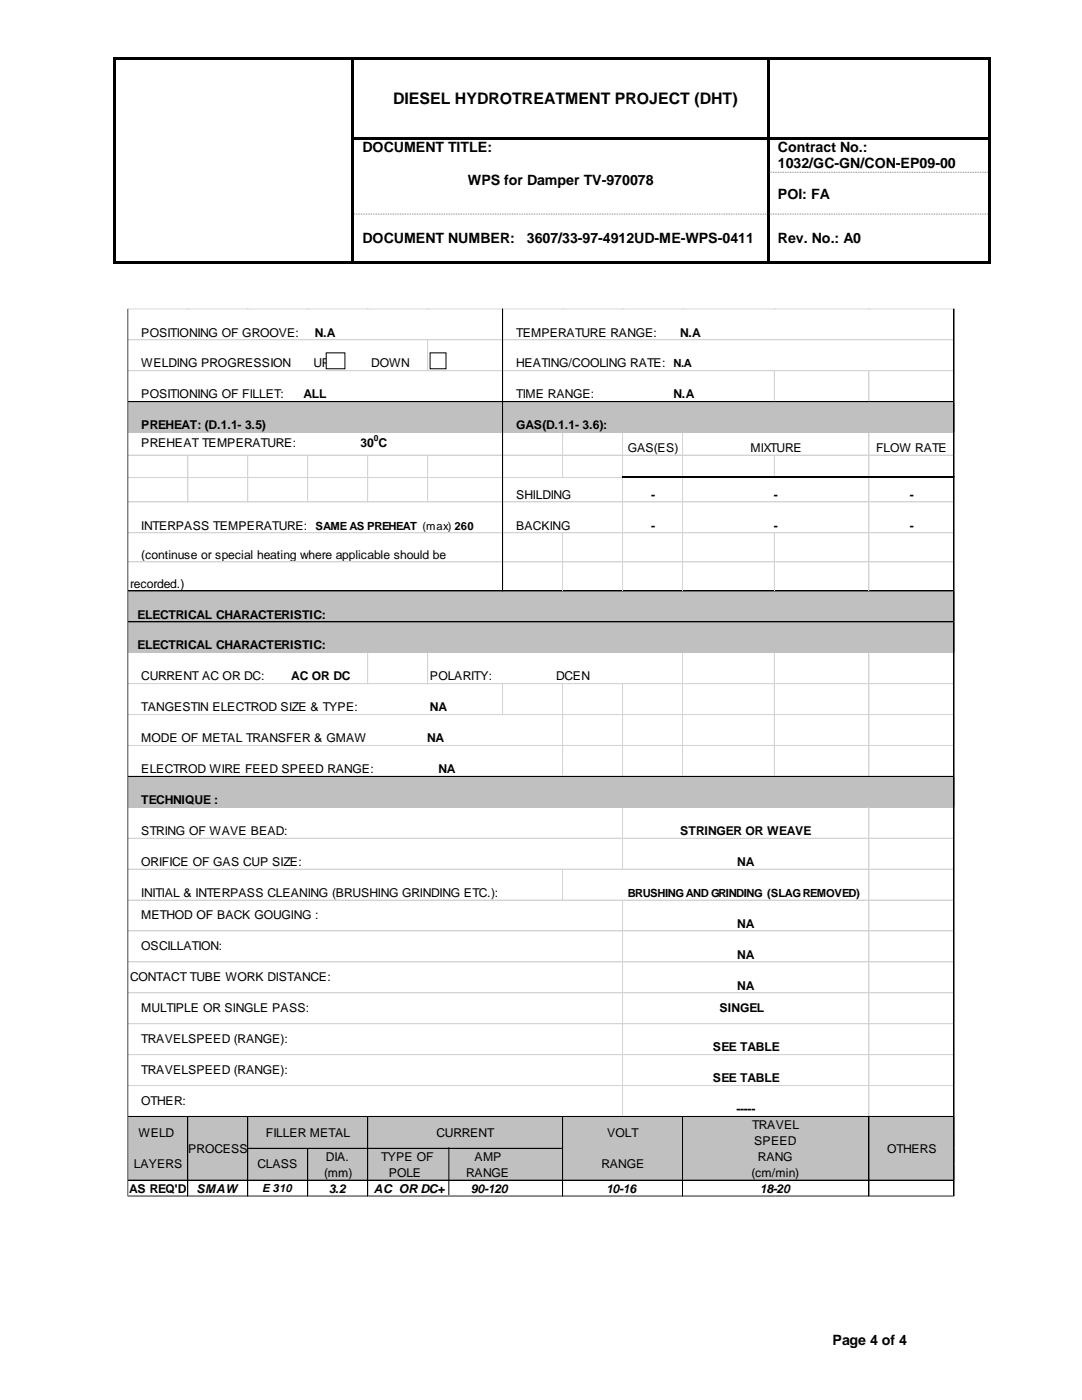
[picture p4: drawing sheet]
<svg xmlns="http://www.w3.org/2000/svg" width="216mm" height="279mm" viewBox="0 0 216 279" stroke-linecap="round" stroke-linejoin="round" font-family="sans-serif">
<defs><g id="words">
<text font-size="3.2" x="78.4" y="20.7">DIESEL HYDROTREATMENT PROJECT (DHT)</text>
<g font-size="2.8">
<text x="72.3" y="30.4">DOCUMENT TITLE:</text>
<text x="155.2" y="30.4">Contract No.:</text>
<text x="155.2" y="33.6">1032/GC-GN/CON-EP09-00</text>
<text x="93.4" y="36.8">WPS for Damper TV-970078</text>
<text x="155.2" y="39.7">POI: FA</text>
<text x="72.3" y="48.6">DOCUMENT NUMBER:</text>
<text x="105.1" y="48.6">3607/33-97-4912UD-ME-WPS-0411</text>
<text x="155.2" y="48.6">Rev. No.: A0</text>
<text x="166.1" y="268.4">Page 4 of 4</text>
</g>
<g font-size="2.4">
<text x="28.2" y="67.2">POSITIONING OF GROOVE:</text>
<text x="62.8" y="67.2">N.A</text>
<text x="103" y="67.2">TEMPERATURE RANGE:</text>
<text x="135.7" y="67.2">N.A</text>
<text x="28.2" y="73.3">WELDING PROGRESSION</text>
<text x="62.5" y="73.3">UP</text>
<text x="74.1" y="73.3">DOWN</text>
<text x="103" y="73.3">HEATING/COOLING RATE:</text>
<text x="28.2" y="79.5">POSITIONING OF FILLET:</text>
<text x="60.5" y="79.5">ALL</text>
<text x="103" y="79.5">TIME RANGE:</text>
<text x="134.4" y="79.5">N.A</text>
<text x="28.2" y="85.7">PREHEAT: (D.1.1- 3.5)</text>
<text x="28.2" y="89.2">PREHEAT TEMPERATURE:</text>
<text x="71.9" y="89.2">30 C</text>
<text x="103" y="85.7">GAS(D.1.1- 3.6):</text>
<text x="125.2" y="90.2">GAS(ES)</text>
<text x="149.7" y="90.2">MIXTURE</text>
<text x="174.8" y="90.2">FLOW RATE</text>
<text x="103" y="99.5">SHILDING</text>
<text x="129.9" y="99.5">-</text>
<text x="154.4" y="99.5">-</text>
<text x="181.5" y="99.5">-</text>
<text x="28.2" y="105.7">INTERPASS TEMPERATURE:</text>
<text x="103" y="105.7">BACKING</text>
<text x="129.9" y="105.7">-</text>
<text x="154.4" y="105.7">-</text>
<text x="181.5" y="105.7">-</text>
<text x="28.2" y="111.5">(continuse or special heating where applicable should be</text>
<text x="26" y="117.3">recorded.)</text>
<text x="27.5" y="123.4">ELECTRICAL CHARACTERISTIC:</text>
<text x="27.5" y="129.6">ELECTRICAL CHARACTERISTIC:</text>
<text x="28.2" y="135.8">CURRENT AC OR DC:</text>
<text x="58.1" y="135.8">AC OR DC</text>
<text x="85.8" y="135.8">POLARITY:</text>
<text x="111" y="135.8">DCEN</text>
<text x="28.2" y="142">TANGESTIN ELECTROD SIZE &amp; TYPE:</text>
<text x="85.8" y="142">NA</text>
<text x="28.2" y="148.1">MODE OF METAL TRANSFER &amp; GMAW</text>
<text x="85.2" y="148.1">NA</text>
<text x="28.2" y="154.3">ELECTROD WIRE FEED SPEED RANGE:</text>
<text x="87.5" y="154.3">NA</text>
<text x="28.2" y="160.5">TECHNIQUE :</text>
<text x="28.2" y="166.6">STRING OF WAVE BEAD:</text>
<text x="135.7" y="166.6">STRINGER OR WEAVE</text>
<text x="28.2" y="172.8">ORIFICE OF GAS CUP SIZE:</text>
<text x="147.1" y="172.8">NA</text>
<text x="28.2" y="179">INITIAL &amp; INTERPASS CLEANING (BRUSHING GRINDING ETC.):</text>
<text x="28.2" y="183.5">METHOD OF BACK GOUGING :</text>
<text x="147.1" y="185.1">NA</text>
<text x="28.2" y="189.6">OSCILLATION:</text>
<text x="147.1" y="191.3">NA</text>
<text x="26" y="195.8">CONTACT TUBE WORK DISTANCE:</text>
<text x="147.1" y="197.5">NA</text>
<text x="28.2" y="202">MULTIPLE OR SINGLE PASS:</text>
<text x="143.6" y="202">SINGEL</text>
<text x="28.2" y="208.1">TRAVELSPEED (RANGE):</text>
<text x="142.3" y="209.8">SEE TABLE</text>
<text x="28.2" y="214.3">TRAVELSPEED (RANGE):</text>
<text x="142.3" y="216">SEE TABLE</text>
<text x="28.2" y="220.5">OTHER:</text>
<text x="27.6" y="226.8">WELD</text>
<text x="53.1" y="226.8">FILLER METAL</text>
<text x="87.1" y="226.8">CURRENT</text>
<text x="121.1" y="226.8">VOLT</text>
<text x="146.9" y="222.2">-----</text>
<text x="150.1" y="225.3">TRAVEL</text>
<text x="26.7" y="233.2">LAYERS</text>
<text x="37.6" y="230">PROCESS</text>
<text x="51.4" y="233.2">CLASS</text>
<text x="65" y="231.7">DIA.</text>
<text x="76.1" y="231.7">TYPE OF</text>
<text x="94.7" y="231.7">AMP</text>
<text x="120" y="233.2">RANGE</text>
<text x="150.5" y="228.5">SPEED</text>
<text x="151.2" y="231.7">RANG</text>
<text x="177" y="230">OTHERS</text>
<text x="25.8" y="238.1">AS REQ'D</text>
<text x="39.2" y="238.1">SMAW</text>
<text x="64.7" y="234.9">(mm)</text>
<text x="65.6" y="238.1">3.2</text>
<text x="74.6" y="238.1">AC OR DC+</text>
<text x="77.6" y="234.9">POLE</text>
<text x="93" y="234.9">RANGE</text>
<text x="94" y="238.1">90-120</text>
<text x="120.9" y="238.1">10-16</text>
<text x="149.9" y="234.9">(cm/min)</text>
<text x="151.6" y="238.1">18-20</text>
</g>
<g font-size="2.2">
<text x="134.4" y="73.3">N.A</text>
<text x="63" y="105.7">SAME AS PREHEAT (max) 260</text>
<text x="125.2" y="179">BRUSHING AND GRINDING (SLAG REMOVED)</text>
<text x="52.3" y="237.9">E 310</text>
</g>
<text font-size="1.7" x="74.6" y="88.1">0</text>
</g></defs>
<g fill="#000">
<path d="M22.5 11.3h.5v.6h-.5z" fill-rule="evenodd"/>
<path d="M22.5 11.3h.5v.6h-.5z" fill-rule="evenodd"/>
<path d="M23 11.3h47.2v.6h-47.2z" fill-rule="evenodd"/>
<path d="M70.2 11.9h.5z" fill-rule="evenodd"/>
<path d="M70.2 11.3h.5v.6h-.5z" fill-rule="evenodd"/>
<path d="M70.7 11.3h82.4v.6h-82.4z" fill-rule="evenodd"/>
<path d="M153.1 11.9h.5z" fill-rule="evenodd"/>
<path d="M153.1 11.3h.5v.6h-.5z" fill-rule="evenodd"/>
<path d="M153.6 11.3h43.6v.6h-43.6z" fill-rule="evenodd"/>
<path d="M197.2 11.3h.5v.6h-.5z" fill-rule="evenodd"/>
<path d="M197.2 11.3h.5v.6h-.5z" fill-rule="evenodd"/>
<path d="M22.5 11.9h.5v15.4h-.5z" fill-rule="evenodd"/>
<path d="M22.5 27.3h.5v.6h-.5z" fill-rule="evenodd"/>
<path d="M22.5 27.9h.5v6.4h-.5z" fill-rule="evenodd"/>
<path d="M22.5 34.3h.5v.5h-.5z" fill-rule="evenodd"/>
<path d="M70.2 11.9h.5v15.4h-.5z" fill-rule="evenodd"/>
<path d="M70.2 27.3h.5v.6h-.5z" fill-rule="evenodd"/>
<path d="M70.2 27.9h.5v6.4h-.5z" fill-rule="evenodd"/>
<path d="M70.2 34.3h.5v.5h-.5z" fill-rule="evenodd"/>
<path d="M70.7 27.3h82.4v.5h-82.4z" fill-rule="evenodd"/>
<path d="M153.1 11.9h.5v15.4h-.5z" fill-rule="evenodd"/>
<path d="M153.1 27.3h.5v.6h-.5z" fill-rule="evenodd"/>
<path d="M153.1 27.9h.5v6.4h-.5z" fill-rule="evenodd"/>
<path d="M153.1 34.3h.5v.5h-.5z" fill-rule="evenodd"/>
<path d="M153.6 27.3h43.6v.5h-43.6z" fill-rule="evenodd"/>
<path d="M197.2 11.9h.5v15.4h-.5z" fill-rule="evenodd"/>
<path d="M197.2 27.3h.5v.6h-.5z" fill-rule="evenodd"/>
<path d="M197.2 27.9h.5v6.4h-.5z" fill-rule="evenodd"/>
<path d="M197.2 34.3h.5v.5h-.5z" fill-rule="evenodd"/>
<path d="M22.5 34.8h.5v7.8h-.5z" fill-rule="evenodd"/>
<path d="M22.5 42.6h.5v.6h-.5z" fill-rule="evenodd"/>
<path d="M22.5 43.2h.5v8.9h-.5z" fill-rule="evenodd"/>
<path d="M22.5 52.1h.5v.5h-.5z" fill-rule="evenodd"/>
<path d="M22.5 52.1h.5v.5h-.5z" fill-rule="evenodd"/>
<path d="M23 52.1h47.2v.5h-47.2z" fill-rule="evenodd"/>
<path d="M70.2 34.8h.5v7.8h-.5z" fill-rule="evenodd"/>
<path d="M70.2 42.6h.5v.6h-.5z" fill-rule="evenodd"/>
<path d="M70.2 43.2h.5v8.9h-.5z" fill-rule="evenodd"/>
<path d="M70.2 52.1h.5v.5h-.5z" fill-rule="evenodd"/>
<path d="M70.7 52.1h82.4v.5h-82.4z" fill-rule="evenodd"/>
<path d="M153.1 34.8h.5v7.8h-.5z" fill-rule="evenodd"/>
<path d="M153.1 42.6h.5v.6h-.5z" fill-rule="evenodd"/>
<path d="M153.1 43.2h.5v8.9h-.5z" fill-rule="evenodd"/>
<path d="M153.1 52.1h.5v.5h-.5z" fill-rule="evenodd"/>
<path d="M153.6 52.1h43.6v.5h-43.6z" fill-rule="evenodd"/>
<path d="M197.2 34.8h.5v7.8h-.5z" fill-rule="evenodd"/>
<path d="M197.2 42.6h.5v.6h-.5z" fill-rule="evenodd"/>
<path d="M197.2 43.2h.5v8.9h-.5z" fill-rule="evenodd"/>
<path d="M197.2 52.1h.5v.5h-.5z" fill-rule="evenodd"/>
<path d="M197.2 52.1h.5v.5h-.5z" fill-rule="evenodd"/>
</g>
<path d="M153.6 34.4h43.6M70.7 42.7h82.4M153.6 42.7h43.6" fill="none" stroke="#7f7f7f" stroke-width=".2" stroke-dasharray=".2 .2" stroke-linecap="butt"/>
<g fill="#c0c0c0">
<path d="M25.5 80.1h165v6.3h-165z" fill-rule="evenodd"/>
<path d="M25.5 117.8h165v12.6h-165z" fill-rule="evenodd"/>
<path d="M25.5 154.9h165v6.3h-165z" fill-rule="evenodd"/>
<path d="M25.5 222.7h165v12.9h-165z" fill-rule="evenodd"/>
</g>
<path d="M25.6 61.6h74.6M85.3 61.6h.1M100.4 61.6h89.7" fill="none" stroke="#d4d4d4" stroke-width=".2"/>
<path d="M85.2 61.6h.2v.1h-.2z" fill-rule="evenodd" fill="#d4d4d4"/>
<path d="M25.6 67.8h74.6M25.6 74h74.6M100.4 67.8h89.7M154.5 61.6h.1" fill="none" stroke="#d4d4d4" stroke-width=".2"/>
<path d="M154.4 61.6h.2v.1h-.2z" fill-rule="evenodd" fill="#d4d4d4"/>
<path d="M173.4 61.6h.1" fill="none" stroke="#d4d4d4" stroke-width=".2"/>
<path d="M173.3 61.6h.2v.1h-.2z" fill-rule="evenodd" fill="#d4d4d4"/>
<path d="M100.4 74h89.7M112.3 61.6h.1" fill="none" stroke="#d4d4d4" stroke-width=".2"/>
<path d="M25.6 80.2h164.5" fill="none" stroke="#000" stroke-width=".2"/>
<path d="M112.2 61.6h.1v.1h-.1z" fill-rule="evenodd" fill="#d4d4d4"/>
<path d="M124.2 61.6h.1" fill="none" stroke="#d4d4d4" stroke-width=".2"/>
<path d="M124.1 61.6h.2v.1h-.2z" fill-rule="evenodd" fill="#d4d4d4"/>
<path d="M136.2 61.6h.1" fill="none" stroke="#d4d4d4" stroke-width=".2"/>
<path d="M136.1 61.6h.2v.1h-.2z" fill-rule="evenodd" fill="#d4d4d4"/>
<path d="M37.5 61.6h.1M173.4 74.1v6" fill="none" stroke="#d4d4d4" stroke-width=".2"/>
<path d="M37.4 61.6h.2v.1h-.2z" fill-rule="evenodd" fill="#d4d4d4"/>
<path d="M49.4 61.6h.1" fill="none" stroke="#d4d4d4" stroke-width=".2"/>
<path d="M49.3 61.6h.2v.1h-.2z" fill-rule="evenodd" fill="#d4d4d4"/>
<path d="M61.4 61.6h.1" fill="none" stroke="#d4d4d4" stroke-width=".2"/>
<path d="M61.3 61.6h.2v.1h-.2z" fill-rule="evenodd" fill="#d4d4d4"/>
<path d="M73.4 61.6h.1" fill="none" stroke="#d4d4d4" stroke-width=".2"/>
<path d="M73.3 61.6h.2v.1h-.2z" fill-rule="evenodd" fill="#d4d4d4"/>
<g fill="none" stroke="#d4d4d4" stroke-width=".2">
<path d="M85.3 67.9v6.2M154.5 74.1v6M25.6 90.8h74.6M25.6 95.3h74.6M37.5 90.9v9.4M49.4 90.9v9.4M61.4 90.9v9.4M73.4 90.9v9.4M85.3 90.9v9.4M100.4 90.8h89.7M100.4 95.3h23.7M112.3 86.4v9"/>
<path d="M124.2 86.4v8.6M124.2 95.4v22.4M136.2 86.4v8.6M136.2 95.4v22.4M154.5 90.9v4.1M173.4 86.4v8.6M173.4 95.4v22.4M25.6 100.2h74.6M25.6 106.3h74.6M25.6 112.1h74.6M100.4 100.2h89.7M100.4 106.3h89.7"/>
<path d="M100.4 112.1h89.7M112.3 106.4v11.4M154.5 106.4v11.4M25.6 136.4h164.5M73.4 130.4v6.1M85.3 130.4v6.1M100.3 136.5v6.2M112.3 136.5v18.4M124.2 136.5v18.4M136.2 130.4v24.5M154.5 130.4v24.5M173.4 130.4v24.5"/>
<path d="M25.6 142.6h164.5M25.6 148.8h164.5M25.6 167.3h164.5M25.6 173.5h164.5M25.6 179.6h164.5M112.3 173.5v6.2M124.2 161.2v12.3M124.2 179.7v43M173.4 161.2v61.5M25.6 185.8h164.5M25.6 192h164.5M25.6 198.1h164.5"/>
<path d="M25.7 185.8h164.3M25.6 204.3h164.5M25.6 210.5h164.5M25.6 216.6h164.5"/>
</g>
<path d="M124.1 95.2h66.4" fill="none" stroke="#000" stroke-width=".37"/>
<g fill="none" stroke="#000" stroke-width=".2">
<path d="M100.3 61.6v56.4M25.6 117.9h164.5M25.6 124.1h164.5M25.6 154.9h164.5M25.6 222.8h164.5M25.6 235.5h164.5M25.6 238.7h164.5M37.5 222.9v15.9M49.4 222.9v15.9M49.5 229.2h62.8M61.4 229.3v9.5M73.4 222.9v15.9"/>
<path d="M112.3 222.9v15.9M136.2 222.9v15.9M173.4 222.9v15.9"/>
</g>
<path d="M25.5 61.6v177.3" fill="none" stroke="#000" stroke-width=".24"/>
<g fill="#d4d4d4">
<path d="M37.4 238.8l.2 .1z" fill-rule="evenodd"/>
<path d="M49.3 238.8l.2 .1z" fill-rule="evenodd"/>
<path d="M61.3 238.8l.2 .1z" fill-rule="evenodd"/>
<path d="M73.3 238.8l.2 .1z" fill-rule="evenodd"/>
<path d="M85.2 238.8l.2 .1z" fill-rule="evenodd"/>
<path d="M100.2 238.8l.2 .1z" fill-rule="evenodd"/>
<path d="M112.2 238.8l.1 .1z" fill-rule="evenodd"/>
<path d="M124.1 238.8l.2 .1z" fill-rule="evenodd"/>
<path d="M136.1 238.8l.2 .1z" fill-rule="evenodd"/>
<path d="M154.4 238.8l.2 .1z" fill-rule="evenodd"/>
<path d="M173.3 238.8l.2 .1z" fill-rule="evenodd"/>
</g>
<path d="M190.3 61.6v177.3" fill="none" stroke="#000" stroke-width=".38"/>
<g fill="#d4d4d4">
<path d="M190.5 61.6l.1 .1z" fill-rule="evenodd"/>
<path d="M190.5 67.7l.1 .2z" fill-rule="evenodd"/>
<path d="M190.5 73.9l.1 .2z" fill-rule="evenodd"/>
<path d="M190.5 80.1l.1 .1z" fill-rule="evenodd"/>
<path d="M190.5 86.2l.1 .2z" fill-rule="evenodd"/>
<path d="M190.5 90.7l.1 .2z" fill-rule="evenodd"/>
<path d="M190.5 95.2l.1 .2z" fill-rule="evenodd"/>
<path d="M190.5 100.1l.1 .2z" fill-rule="evenodd"/>
<path d="M190.5 106.2l.1 .2z" fill-rule="evenodd"/>
<path d="M190.5 112l.1 .2z" fill-rule="evenodd"/>
<path d="M190.5 117.8l.1 .2z" fill-rule="evenodd"/>
<path d="M190.5 124l.1 .2z" fill-rule="evenodd"/>
<path d="M190.5 130.2l.1 .2z" fill-rule="evenodd"/>
<path d="M190.5 136.3l.1 .2z" fill-rule="evenodd"/>
<path d="M190.5 142.5l.1 .2z" fill-rule="evenodd"/>
<path d="M190.5 148.7l.1 .2z" fill-rule="evenodd"/>
<path d="M190.5 154.9l.1 .1z" fill-rule="evenodd"/>
<path d="M190.5 161l.1 .2z" fill-rule="evenodd"/>
<path d="M190.5 167.2l.1 .2z" fill-rule="evenodd"/>
<path d="M190.5 173.4l.1 .1z" fill-rule="evenodd"/>
<path d="M190.5 179.5l.1 .2z" fill-rule="evenodd"/>
<path d="M190.5 185.7l.1 .2z" fill-rule="evenodd"/>
<path d="M190.5 191.9l.1 .2z" fill-rule="evenodd"/>
<path d="M190.5 198l.1 .2z" fill-rule="evenodd"/>
<path d="M190.5 204.2l.1 .2z" fill-rule="evenodd"/>
<path d="M190.5 210.4l.1 .2z" fill-rule="evenodd"/>
<path d="M190.5 216.6l.1 .1z" fill-rule="evenodd"/>
<path d="M190.5 222.7l.1 .2z" fill-rule="evenodd"/>
<path d="M190.5 225.9l.1 .2z" fill-rule="evenodd"/>
<path d="M190.5 229.1l.1 .2z" fill-rule="evenodd"/>
<path d="M190.5 232.3l.1 .1z" fill-rule="evenodd"/>
<path d="M190.5 235.4l.1 .2z" fill-rule="evenodd"/>
<path d="M190.5 238.6l.1 .2z" fill-rule="evenodd"/>
</g>
<path d="M85.8 70.4h3.2v3.2h-3.2z" fill-rule="evenodd" fill="#fff"/>
<path d="M85.8 70.4h3.2v3.2h-3.2zM89.6 229v9.5" fill="none" stroke="#000" stroke-width=".2"/>
<path d="M65.1 70.4h3.7v3.2h-3.7z" fill-rule="evenodd" fill="#fff"/>
<path d="M65.1 70.4h3.7v3.2h-3.7z" fill="none" stroke="#000" stroke-width=".2"/>
<use href="#words"/>
</svg>
